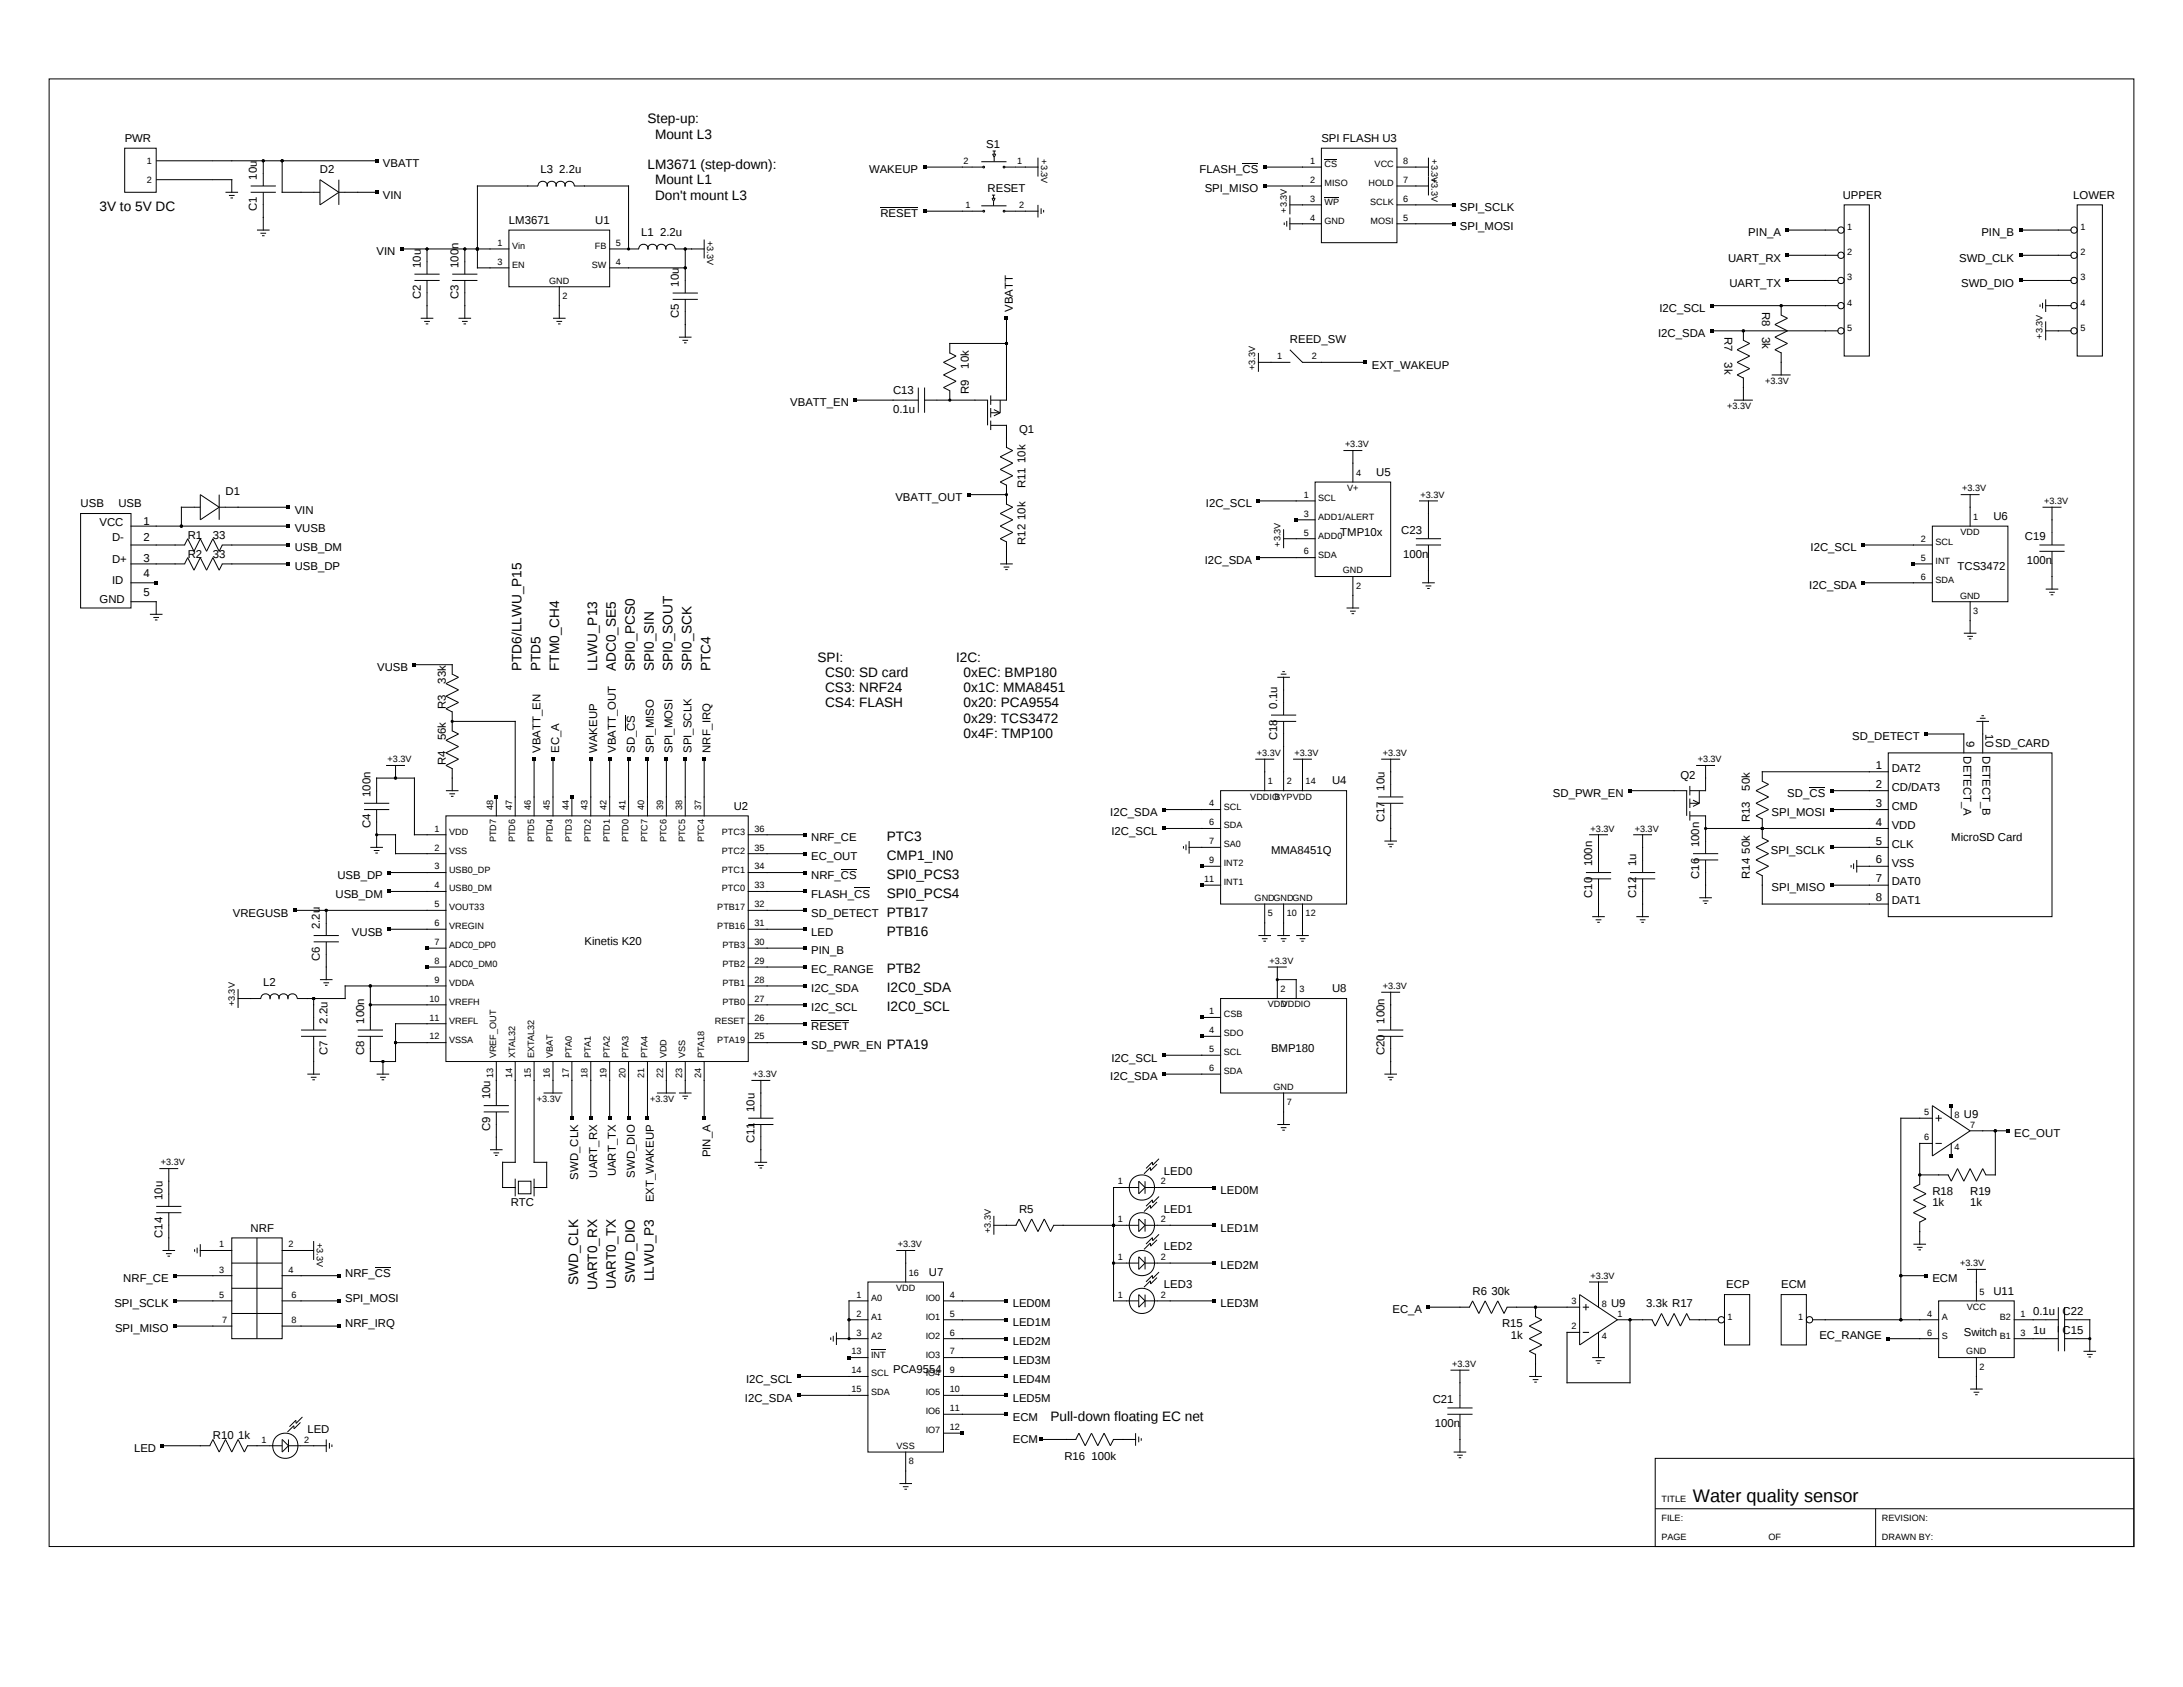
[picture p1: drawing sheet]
<svg xmlns="http://www.w3.org/2000/svg" width="279mm" height="216mm" viewBox="0 0 279 216" stroke-linecap="round" stroke-linejoin="round" font-family="sans-serif">
<defs><g id="words">
<text font-size="2.3" x="216.7" y="192.3">Water quality sensor</text>
<g font-size="1.7">
<text x="82.9" y="15.8">Step-up:</text>
<text x="83.8" y="17.7">Mount L3</text>
<text x="82.9" y="21.6">LM3671 (step-down):</text>
<text x="83.8" y="23.6">Mount L1</text>
<text x="12.7" y="27">3V to 5V DC</text>
<text x="83.8" y="25.5">Don't mount L3</text>
<text x="66.7" y="85.9" transform="rotate(-90 66.7 85.9)">PTD6/LLWU_P15</text>
<text x="69.2" y="85.9" transform="rotate(-90 69.2 85.9)">PTD5</text>
<text x="71.6" y="85.9" transform="rotate(-90 71.6 85.9)">FTM0_CH4</text>
<text x="76.4" y="85.9" transform="rotate(-90 76.4 85.9)">LLWU_P13</text>
<text x="78.8" y="85.9" transform="rotate(-90 78.8 85.9)">ADC0_SE5</text>
<text x="81.3" y="85.9" transform="rotate(-90 81.3 85.9)">SPI0_PCS0</text>
<text x="83.7" y="85.9" transform="rotate(-90 83.7 85.9)">SPI0_SIN</text>
<text x="86.1" y="85.9" transform="rotate(-90 86.1 85.9)">SPI0_SOUT</text>
<text x="88.5" y="85.9" transform="rotate(-90 88.5 85.9)">SPI0_SCK</text>
<text x="90.9" y="85.9" transform="rotate(-90 90.9 85.9)">PTC4</text>
<text x="104.6" y="84.7">SPI:</text>
<text x="105.6" y="86.6">CS0: SD card</text>
<text x="105.6" y="88.6">CS3: NRF24</text>
<text x="122.4" y="84.7">I2C:</text>
<text x="123.3" y="86.6">0xEC: BMP180</text>
<text x="123.3" y="88.6">0x1C: MMA8451</text>
<text x="105.6" y="90.5">CS4: FLASH</text>
<text x="123.3" y="90.5">0x20: PCA9554</text>
<text x="123.3" y="92.5">0x29: TCS3472</text>
<text x="123.3" y="94.4">0x4F: TMP100</text>
<text x="113.5" y="107.6">PTC3</text>
<text x="113.5" y="110.1">CMP1_IN0</text>
<text x="113.5" y="112.5">SPI0_PCS3</text>
<text x="113.5" y="119.7">PTB16</text>
<text x="113.5" y="117.3">PTB17</text>
<text x="113.5" y="114.9">SPI0_PCS4</text>
<text x="113.5" y="124.6">PTB2</text>
<text x="113.5" y="127">I2C0_SDA</text>
<text x="113.5" y="129.4">I2C0_SCL</text>
<text x="113.5" y="134.2">PTA19</text>
<text x="74" y="164.5" transform="rotate(-90 74 164.5)">SWD_CLK</text>
<text x="76.4" y="165.1" transform="rotate(-90 76.4 165.1)">UART0_RX</text>
<text x="78.8" y="164.9" transform="rotate(-90 78.8 164.9)">UART0_TX</text>
<text x="81.3" y="164.2" transform="rotate(-90 81.3 164.2)">SWD_DIO</text>
<text x="83.7" y="164" transform="rotate(-90 83.7 164)">LLWU_P3</text>
<text x="134.5" y="181.8">Pull-down floating EC net</text>
</g>
<g font-size="1.5">
<text x="16" y="18.2">PWR</text>
<text x="32.9" y="23" transform="rotate(-90 32.9 23)">10u</text>
<text x="40.9" y="22.2">D2</text>
<text x="49" y="21.4">VBATT</text>
<text x="69.2" y="22.2">L3 2.2u</text>
<text x="111.2" y="22.2">WAKEUP</text>
<text x="126.2" y="19">S1</text>
<text x="153.5" y="22.2">FLASH_CS</text>
<text x="169.1" y="18.2">SPI FLASH U3</text>
<text x="32.9" y="27" transform="rotate(-90 32.9 27)">C1</text>
<text x="49" y="25.4">VIN</text>
<text x="65.1" y="28.6">LM3671</text>
<text x="76.2" y="28.6">U1</text>
<text x="112.7" y="27.8">RESET</text>
<text x="126.4" y="24.6">RESET</text>
<text x="154.2" y="24.6">SPI_MISO</text>
<text x="186.9" y="29.4">SPI_MOSI</text>
<text x="186.9" y="27">SPI_SCLK</text>
<text x="235.9" y="25.4">UPPER</text>
<text x="265.4" y="25.4">LOWER</text>
<text x="48.2" y="32.7">VIN</text>
<text x="53.8" y="34.3" transform="rotate(-90 53.8 34.3)">10u</text>
<text x="58.7" y="34.3" transform="rotate(-90 58.7 34.3)">100n</text>
<text x="82.1" y="30.3">L1 2.2u</text>
<text x="221.2" y="33.5">UART_RX</text>
<text x="223.8" y="30.3">PIN_A</text>
<text x="250.8" y="33.5">SWD_CLK</text>
<text x="253.6" y="30.3">PIN_B</text>
<text x="53.8" y="38.3" transform="rotate(-90 53.8 38.3)">C2</text>
<text x="58.7" y="38.3" transform="rotate(-90 58.7 38.3)">C3</text>
<text x="86.9" y="40.7" transform="rotate(-90 86.9 40.7)">C5</text>
<text x="86.9" y="36.7" transform="rotate(-90 86.9 36.7)">10u</text>
<text x="129.6" y="39.9" transform="rotate(-90 129.6 39.9)">VBATT</text>
<text x="212.4" y="39.9">I2C_SCL</text>
<text x="221.3" y="36.7">UART_TX</text>
<text x="225.6" y="39.9" transform="rotate(90 225.6 39.9)">R8</text>
<text x="251" y="36.7">SWD_DIO</text>
<text x="124" y="47.2" transform="rotate(-90 124 47.2)">10k</text>
<text x="165.1" y="44">REED_SW</text>
<text x="175.6" y="47.2">EXT_WAKEUP</text>
<text x="212.2" y="43.1">I2C_SDA</text>
<text x="220.7" y="43.1" transform="rotate(90 220.7 43.1)">R7</text>
<text x="220.7" y="46.4" transform="rotate(90 220.7 46.4)">3k</text>
<text x="225.6" y="43.1" transform="rotate(90 225.6 43.1)">3k</text>
<text x="101.1" y="52">VBATT_EN</text>
<text x="114.3" y="50.4">C13</text>
<text x="114.3" y="52.8">0.1u</text>
<text x="124" y="50.4" transform="rotate(-90 124 50.4)">R9</text>
<text x="130.4" y="55.4">Q1</text>
<text x="10.3" y="64.9">USB</text>
<text x="15.2" y="64.9">USB</text>
<text x="28.9" y="63.3">D1</text>
<text x="37.7" y="65.7">VIN</text>
<text x="114.6" y="64.1">VBATT_OUT</text>
<text x="131.2" y="62.5" transform="rotate(-90 131.2 62.5)">R11 10k</text>
<text x="154.3" y="64.9">I2C_SCL</text>
<text x="176.1" y="60.9">U5</text>
<text x="12.7" y="67.3">VCC</text>
<text x="14.3" y="69.3">D-</text>
<text x="18.4" y="71.9">3</text>
<text x="18.4" y="69.2">2</text>
<text x="18.4" y="67.3">1</text>
<text x="24" y="68.9">R1</text>
<text x="24" y="71.4">R2</text>
<text x="27.2" y="68.9">33</text>
<text x="27.2" y="71.4">33</text>
<text x="37.7" y="68.1">VUSB</text>
<text x="37.7" y="70.6">USB_DM</text>
<text x="131.2" y="69.8" transform="rotate(-90 131.2 69.8)">R12 10k</text>
<text x="171.5" y="68.5">TMP10x</text>
<text x="179.4" y="68.3">C23</text>
<text x="179.6" y="71.4">100n</text>
<text x="231.7" y="70.6">I2C_SCL</text>
<text x="255.1" y="66.5">U6</text>
<text x="259.2" y="69.1">C19</text>
<text x="12.7" y="77.2">GND</text>
<text x="14.3" y="74.7">ID</text>
<text x="14.3" y="72">D+</text>
<text x="18.4" y="73.9">4</text>
<text x="18.4" y="76.3">5</text>
<text x="37.7" y="73">USB_DP</text>
<text x="154.2" y="72.2">I2C_SDA</text>
<text x="231.6" y="75.4">I2C_SDA</text>
<text x="250.5" y="73">TCS3472</text>
<text x="259.4" y="72.2">100n</text>
<text x="48.3" y="85.9">VUSB</text>
<text x="57.1" y="87.5" transform="rotate(-90 57.1 87.5)">33k</text>
<text x="57.1" y="94.7" transform="rotate(-90 57.1 94.7)">56k</text>
<text x="57.1" y="90.7" transform="rotate(-90 57.1 90.7)">R3</text>
<text x="163.5" y="94.7" transform="rotate(-90 163.5 94.7)">C18</text>
<text x="163.5" y="90.7" transform="rotate(-90 163.5 90.7)">0.1u</text>
<text x="237" y="94.7">SD_DETECT</text>
<text x="251.7" y="94.8" transform="rotate(90 251.7 94.8)">9</text>
<text x="254.1" y="94" transform="rotate(90 254.1 94)">10</text>
<text x="255.4" y="95.5">SD_CARD</text>
<text x="47.4" y="102" transform="rotate(-90 47.4 102)">100n</text>
<text x="57.1" y="98" transform="rotate(-90 57.1 98)">R4</text>
<text x="69.2" y="96.4" transform="rotate(-90 69.2 96.4)">VBATT_EN</text>
<text x="71.6" y="96.4" transform="rotate(-90 71.6 96.4)">EC_A</text>
<text x="76.4" y="96.4" transform="rotate(-90 76.4 96.4)">WAKEUP</text>
<text x="78.8" y="96.4" transform="rotate(-90 78.8 96.4)">VBATT_OUT</text>
<text x="81.3" y="96.4" transform="rotate(-90 81.3 96.4)">SD_CS</text>
<text x="83.7" y="96.4" transform="rotate(-90 83.7 96.4)">SPI_MISO</text>
<text x="86.1" y="96.4" transform="rotate(-90 86.1 96.4)">SPI_MOSI</text>
<text x="88.5" y="96.4" transform="rotate(-90 88.5 96.4)">SPI_SCLK</text>
<text x="90.9" y="96.4" transform="rotate(-90 90.9 96.4)">NRF_IRQ</text>
<text x="170.5" y="100.4">U4</text>
<text x="177.2" y="101.2" transform="rotate(-90 177.2 101.2)">10u</text>
<text x="198.8" y="102">SD_PWR_EN</text>
<text x="215.1" y="99.8">Q2</text>
<text x="223.9" y="101.2" transform="rotate(-90 223.9 101.2)">50k</text>
<text x="228.8" y="102">SD_CS</text>
<text x="240.1" y="98.4">1</text>
<text x="240.1" y="100.8">2</text>
<text x="242.1" y="98.8">DAT2</text>
<text x="242.1" y="101.2">CD/DAT3</text>
<text x="251.3" y="96.8" transform="rotate(90 251.3 96.8)">DETECT_A</text>
<text x="253.7" y="96.8" transform="rotate(90 253.7 96.8)">DETECT_B</text>
<text x="47.4" y="106" transform="rotate(-90 47.4 106)">C4</text>
<text x="93.9" y="103.6">U2</text>
<text x="103.8" y="107.6">NRF_CE</text>
<text x="142.1" y="104.4">I2C_SDA</text>
<text x="142.3" y="106.8">I2C_SCL</text>
<text x="177.2" y="105.2" transform="rotate(-90 177.2 105.2)">C17</text>
<text x="223.9" y="105.2" transform="rotate(-90 223.9 105.2)">R13</text>
<text x="226.7" y="104.4">SPI_MOSI</text>
<text x="240.1" y="103.2">3</text>
<text x="240.1" y="105.7">4</text>
<text x="242.1" y="103.6">CMD</text>
<text x="242.1" y="106.1">VDD</text>
<text x="249.7" y="107.6">MicroSD Card</text>
<text x="43.2" y="112.5">USB_DP</text>
<text x="103.8" y="112.5">NRF_CS</text>
<text x="103.8" y="110.1">EC_OUT</text>
<text x="162.7" y="109.3">MMA8451Q</text>
<text x="203.8" y="110.9" transform="rotate(-90 203.8 110.9)">100n</text>
<text x="209.4" y="110.9" transform="rotate(-90 209.4 110.9)">1u</text>
<text x="217.5" y="112.5" transform="rotate(-90 217.5 112.5)">C16</text>
<text x="217.5" y="108.4" transform="rotate(-90 217.5 108.4)">100n</text>
<text x="223.9" y="112.5" transform="rotate(-90 223.9 112.5)">R14 50k</text>
<text x="226.7" y="109.3">SPI_SCLK</text>
<text x="240.1" y="108.1">5</text>
<text x="240.1" y="110.5">6</text>
<text x="240.1" y="112.9">7</text>
<text x="242.1" y="108.5">CLK</text>
<text x="242.1" y="110.9">VSS</text>
<text x="242.1" y="113.3">DAT0</text>
<text x="29.8" y="117.3">VREGUSB</text>
<text x="40.9" y="118.9" transform="rotate(-90 40.9 118.9)">2.2u</text>
<text x="42.9" y="114.9">USB_DM</text>
<text x="45" y="119.7">VUSB</text>
<text x="103.8" y="114.9">FLASH_CS</text>
<text x="103.8" y="119.7">LED</text>
<text x="103.8" y="117.3">SD_DETECT</text>
<text x="203.8" y="114.9" transform="rotate(-90 203.8 114.9)">C10</text>
<text x="209.4" y="114.9" transform="rotate(-90 209.4 114.9)">C12</text>
<text x="226.7" y="114.1">SPI_MISO</text>
<text x="240.1" y="115.3">8</text>
<text x="242.1" y="115.7">DAT1</text>
<text x="40.9" y="123" transform="rotate(-90 40.9 123)">C6</text>
<text x="74.8" y="120.9">Kinetis K20</text>
<text x="103.8" y="124.6">EC_RANGE</text>
<text x="103.8" y="122.1">PIN_B</text>
<text x="33.7" y="126.2">L2</text>
<text x="41.9" y="131" transform="rotate(-90 41.9 131)">2.2u</text>
<text x="46.6" y="131" transform="rotate(-90 46.6 131)">100n</text>
<text x="103.8" y="131.8">RESET</text>
<text x="103.8" y="129.4">I2C_SCL</text>
<text x="103.8" y="127">I2C_SDA</text>
<text x="170.5" y="127">U8</text>
<text x="177.2" y="131" transform="rotate(-90 177.2 131)">100n</text>
<text x="41.9" y="135" transform="rotate(-90 41.9 135)">C7</text>
<text x="46.6" y="135" transform="rotate(-90 46.6 135)">C8</text>
<text x="103.8" y="134.2">SD_PWR_EN</text>
<text x="142.3" y="135.9">I2C_SCL</text>
<text x="162.7" y="134.6">BMP180</text>
<text x="177.2" y="135" transform="rotate(-90 177.2 135)">C20</text>
<text x="62.7" y="140.7" transform="rotate(-90 62.7 140.7)">10u</text>
<text x="96.6" y="142.3" transform="rotate(-90 96.6 142.3)">10u</text>
<text x="142.1" y="138.3">I2C_SDA</text>
<text x="251.3" y="143.1">U9</text>
<text x="62.7" y="144.7" transform="rotate(-90 62.7 144.7)">C9</text>
<text x="90.9" y="148.1" transform="rotate(-90 90.9 148.1)">PIN_A</text>
<text x="96.6" y="146.3" transform="rotate(-90 96.6 146.3)">C11</text>
<text x="257.8" y="145.5">EC_OUT</text>
<text x="20.8" y="153.6" transform="rotate(-90 20.8 153.6)">10u</text>
<text x="65.4" y="154.4">RTC</text>
<text x="74" y="151" transform="rotate(-90 74 151)">SWD_CLK</text>
<text x="76.4" y="150.7" transform="rotate(-90 76.4 150.7)">UART_RX</text>
<text x="78.8" y="150.5" transform="rotate(-90 78.8 150.5)">UART_TX</text>
<text x="81.3" y="150.7" transform="rotate(-90 81.3 150.7)">SWD_DIO</text>
<text x="83.7" y="153.9" transform="rotate(-90 83.7 153.9)">EXT_WAKEUP</text>
<text x="130.4" y="155.2">R5</text>
<text x="149" y="155.2">LED1</text>
<text x="149" y="150.4">LED0</text>
<text x="156.2" y="152.8">LED0M</text>
<text x="247.3" y="153">R18</text>
<text x="247.3" y="154.4">1k</text>
<text x="252.2" y="153">R19</text>
<text x="252.2" y="154.4">1k</text>
<text x="20.8" y="158.4" transform="rotate(-90 20.8 158.4)">C14</text>
<text x="32.1" y="157.6">NRF</text>
<text x="149" y="160">LED2</text>
<text x="156.2" y="157.6">LED1M</text>
<text x="14.6" y="167.3">SPI_SCLK</text>
<text x="15.8" y="164.1">NRF_CE</text>
<text x="44.2" y="163.4">NRF_CS</text>
<text x="44.2" y="166.7">SPI_MOSI</text>
<text x="118.9" y="163.3">U7</text>
<text x="129.6" y="167.3">LED0M</text>
<text x="149" y="164.9">LED3</text>
<text x="156.2" y="162.5">LED2M</text>
<text x="156.2" y="167.3">LED3M</text>
<text x="188.5" y="165.7">R6 30k</text>
<text x="206.2" y="167.3">U9</text>
<text x="210.7" y="167.3">3.3k R17</text>
<text x="220.9" y="164.9">ECP</text>
<text x="228" y="164.9">ECM</text>
<text x="247.3" y="164.1">ECM</text>
<text x="255.1" y="165.7">U11</text>
<text x="14.7" y="170.5">SPI_MISO</text>
<text x="44.2" y="169.9">NRF_IRQ</text>
<text x="129.6" y="172.1">LED2M</text>
<text x="129.6" y="169.7">LED1M</text>
<text x="178.2" y="168.1">EC_A</text>
<text x="192.2" y="169.9">R15</text>
<text x="193.4" y="171.3">1k</text>
<text x="232.9" y="171.3">EC_RANGE</text>
<text x="251.3" y="170.9">Switch</text>
<text x="260.2" y="168.3">0.1u</text>
<text x="260.2" y="170.7">1u</text>
<text x="264" y="168.3">C22</text>
<text x="264" y="170.7">C15</text>
<text x="95.3" y="179.4">I2C_SDA</text>
<text x="95.5" y="177">I2C_SCL</text>
<text x="114.3" y="175.8">PCA9554</text>
<text x="129.6" y="177">LED4M</text>
<text x="129.6" y="174.5">LED3M</text>
<text x="129.6" y="179.4">LED5M</text>
<text x="183.4" y="179.6">C21</text>
<text x="17.2" y="185.8">LED</text>
<text x="27.2" y="184.2">R10 1k</text>
<text x="39.3" y="183.4">LED</text>
<text x="129.6" y="181.8">ECM</text>
<text x="129.6" y="184.6">ECM</text>
<text x="183.6" y="182.6">100n</text>
<text x="136.2" y="186.8">R16</text>
<text x="139.7" y="186.9">100k</text>
</g>
<g font-size="1.2">
<text x="18.8" y="23.4">2</text>
<text x="18.8" y="21">1</text>
<text x="123.3" y="21">2</text>
<text x="130.2" y="21">1</text>
<text x="133.3" y="20.4" transform="rotate(90 133.3 20.4)">+3.3V</text>
<text x="167.7" y="21">1</text>
<text x="167.7" y="23.4">2</text>
<text x="169.5" y="21.4">CS</text>
<text x="169.5" y="23.8">MISO</text>
<text x="175.2" y="23.8">HOLD</text>
<text x="175.9" y="21.4">VCC</text>
<text x="179.6" y="21">8</text>
<text x="179.6" y="23.4">7</text>
<text x="183.2" y="20.4" transform="rotate(90 183.2 20.4)">+3.3V</text>
<text x="183.2" y="22.8" transform="rotate(90 183.2 22.8)">+3.3V</text>
<text x="123.6" y="26.6">1</text>
<text x="130.4" y="26.6">2</text>
<text x="164.7" y="27.2" transform="rotate(-90 164.7 27.2)">+3.3V</text>
<text x="167.7" y="25.8">3</text>
<text x="167.7" y="28.2">4</text>
<text x="169.5" y="26.2">WP</text>
<text x="169.5" y="28.6">GND</text>
<text x="175.4" y="26.2">SCLK</text>
<text x="175.4" y="28.6">MOSI</text>
<text x="179.6" y="25.8">6</text>
<text x="179.6" y="28.2">5</text>
<text x="236.4" y="29.4">1</text>
<text x="266.3" y="29.4">1</text>
<text x="63.7" y="31.5">1</text>
<text x="63.7" y="33.9">3</text>
<text x="65.5" y="31.9">Vin</text>
<text x="65.5" y="34.3">EN</text>
<text x="75.8" y="34.3">SW</text>
<text x="76.1" y="31.9">FB</text>
<text x="78.8" y="31.5">5</text>
<text x="78.8" y="33.9">4</text>
<text x="90.5" y="30.9" transform="rotate(90 90.5 30.9)">+3.3V</text>
<text x="236.4" y="32.7">2</text>
<text x="236.4" y="35.9">3</text>
<text x="266.3" y="32.7">2</text>
<text x="266.3" y="35.9">3</text>
<text x="70.3" y="36.3">GND</text>
<text x="72" y="38.2">2</text>
<text x="236.4" y="39.1">4</text>
<text x="266.3" y="39.1">4</text>
<text x="160.7" y="47.4" transform="rotate(-90 160.7 47.4)">+3.3V</text>
<text x="163.5" y="46">1</text>
<text x="167.9" y="46">2</text>
<text x="236.4" y="42.3">5</text>
<text x="261.4" y="43.4" transform="rotate(-90 261.4 43.4)">+3.3V</text>
<text x="266.3" y="42.3">5</text>
<text x="221.1" y="52.4">+3.3V</text>
<text x="225.9" y="49.1">+3.3V</text>
<text x="172.1" y="57.3">+3.3V</text>
<text x="166.9" y="63.7">1</text>
<text x="168.7" y="64.1">SCL</text>
<text x="172.4" y="62.8">V+</text>
<text x="173.6" y="60.9">4</text>
<text x="181.8" y="63.7">+3.3V</text>
<text x="251.1" y="62.9">+3.3V</text>
<text x="261.6" y="64.5">+3.3V</text>
<text x="163.9" y="70" transform="rotate(-90 163.9 70)">+3.3V</text>
<text x="166.9" y="66.1">3</text>
<text x="166.9" y="68.5">5</text>
<text x="166.9" y="71">6</text>
<text x="168.7" y="66.5">ADD1/ALERT</text>
<text x="168.7" y="68.9">ADD0</text>
<text x="168.7" y="71.4">SDA</text>
<text x="245.9" y="69.3">2</text>
<text x="245.9" y="71.8">5</text>
<text x="247.7" y="69.8">SCL</text>
<text x="250.9" y="68.5">VDD</text>
<text x="252.6" y="66.5">1</text>
<text x="171.9" y="73.4">GND</text>
<text x="173.6" y="75.3">2</text>
<text x="245.9" y="74.2">6</text>
<text x="247.7" y="72.2">INT</text>
<text x="247.7" y="74.6">SDA</text>
<text x="250.9" y="76.6">GND</text>
<text x="252.6" y="78.6">3</text>
<text x="49.6" y="97.6">+3.3V</text>
<text x="160.9" y="96.8">+3.3V</text>
<text x="162.3" y="100.4">1</text>
<text x="164.7" y="100.4">2</text>
<text x="165.7" y="96.8">+3.3V</text>
<text x="167.1" y="100.4">14</text>
<text x="177" y="96.8">+3.3V</text>
<text x="217.3" y="97.6">+3.3V</text>
<text x="55.6" y="106.4">1</text>
<text x="57.5" y="106.8">VDD</text>
<text x="63.1" y="103.6" transform="rotate(-90 63.1 103.6)">48</text>
<text x="63.5" y="107.8" transform="rotate(-90 63.5 107.8)">PTD7</text>
<text x="65.5" y="103.6" transform="rotate(-90 65.5 103.6)">47</text>
<text x="65.9" y="107.8" transform="rotate(-90 65.9 107.8)">PTD6</text>
<text x="68" y="103.6" transform="rotate(-90 68 103.6)">46</text>
<text x="68.4" y="107.8" transform="rotate(-90 68.4 107.8)">PTD5</text>
<text x="70.4" y="103.6" transform="rotate(-90 70.4 103.6)">45</text>
<text x="70.8" y="107.8" transform="rotate(-90 70.8 107.8)">PTD4</text>
<text x="72.8" y="103.6" transform="rotate(-90 72.8 103.6)">44</text>
<text x="73.2" y="107.8" transform="rotate(-90 73.2 107.8)">PTD3</text>
<text x="75.2" y="103.6" transform="rotate(-90 75.2 103.6)">43</text>
<text x="75.6" y="107.8" transform="rotate(-90 75.6 107.8)">PTD2</text>
<text x="77.6" y="103.6" transform="rotate(-90 77.6 103.6)">42</text>
<text x="78" y="107.8" transform="rotate(-90 78 107.8)">PTD1</text>
<text x="80" y="103.6" transform="rotate(-90 80 103.6)">41</text>
<text x="80.4" y="107.8" transform="rotate(-90 80.4 107.8)">PTD0</text>
<text x="82.5" y="103.6" transform="rotate(-90 82.5 103.6)">40</text>
<text x="82.9" y="107.8" transform="rotate(-90 82.9 107.8)">PTC7</text>
<text x="84.9" y="103.6" transform="rotate(-90 84.9 103.6)">39</text>
<text x="85.3" y="107.8" transform="rotate(-90 85.3 107.8)">PTC6</text>
<text x="87.3" y="103.6" transform="rotate(-90 87.3 103.6)">38</text>
<text x="87.7" y="107.8" transform="rotate(-90 87.7 107.8)">PTC5</text>
<text x="89.7" y="103.6" transform="rotate(-90 89.7 103.6)">37</text>
<text x="90.1" y="107.8" transform="rotate(-90 90.1 107.8)">PTC4</text>
<text x="92.4" y="106.8">PTC3</text>
<text x="96.6" y="106.4">36</text>
<text x="154.8" y="103.2">4</text>
<text x="154.8" y="105.6">6</text>
<text x="156.6" y="103.6">SCL</text>
<text x="156.6" y="106">SDA</text>
<text x="160" y="102.3">VDDIO</text>
<text x="163.1" y="102.3">BYPVDD</text>
<text x="203.6" y="106.4">+3.3V</text>
<text x="209.2" y="106.4">+3.3V</text>
<text x="55.6" y="108.8">2</text>
<text x="55.6" y="111.3">3</text>
<text x="55.6" y="113.7">4</text>
<text x="57.5" y="109.3">VSS</text>
<text x="57.5" y="111.7">USB0_DP</text>
<text x="92.4" y="109.3">PTC2</text>
<text x="92.4" y="111.7">PTC1</text>
<text x="96.6" y="108.8">35</text>
<text x="96.6" y="111.3">34</text>
<text x="96.6" y="113.7">33</text>
<text x="154.1" y="112.9">11</text>
<text x="154.8" y="108">7</text>
<text x="154.8" y="110.5">9</text>
<text x="156.6" y="108.4">SA0</text>
<text x="156.6" y="110.9">INT2</text>
<text x="156.6" y="113.3">INT1</text>
<text x="55.6" y="116.1">5</text>
<text x="55.6" y="118.5">6</text>
<text x="57.5" y="114.1">USB0_DM</text>
<text x="57.5" y="116.5">VOUT33</text>
<text x="57.5" y="118.9">VREGIN</text>
<text x="91.8" y="116.5">PTB17</text>
<text x="91.8" y="118.9">PTB16</text>
<text x="92.4" y="114.1">PTC0</text>
<text x="96.6" y="116.1">32</text>
<text x="96.6" y="118.5">31</text>
<text x="160.6" y="115.3">GNDGNDGND</text>
<text x="162.3" y="117.2">5</text>
<text x="164.7" y="117.2">10</text>
<text x="167.1" y="117.2">12</text>
<text x="55.6" y="120.9">7</text>
<text x="55.6" y="123.4">8</text>
<text x="55.6" y="125.8">9</text>
<text x="57.5" y="121.3">ADC0_DP0</text>
<text x="57.5" y="123.8">ADC0_DM0</text>
<text x="92.5" y="121.3">PTB3</text>
<text x="92.5" y="123.8">PTB2</text>
<text x="96.6" y="120.9">30</text>
<text x="96.6" y="123.4">29</text>
<text x="96.6" y="125.8">28</text>
<text x="162.5" y="123.4">+3.3V</text>
<text x="30.1" y="128.8" transform="rotate(-90 30.1 128.8)">+3.3V</text>
<text x="55" y="128.2">10</text>
<text x="55" y="130.6">11</text>
<text x="57.5" y="126.2">VDDA</text>
<text x="57.5" y="128.6">VREFH</text>
<text x="57.5" y="131">VREFL</text>
<text x="91.5" y="131">RESET</text>
<text x="92.5" y="126.2">PTB1</text>
<text x="92.5" y="128.6">PTB0</text>
<text x="96.6" y="128.2">27</text>
<text x="96.6" y="130.6">26</text>
<text x="154.8" y="129.8">1</text>
<text x="156.6" y="130.2">CSB</text>
<text x="162.3" y="128.9">VDD</text>
<text x="163.9" y="127">2</text>
<text x="164.1" y="128.9">VDDIO</text>
<text x="166.3" y="127">3</text>
<text x="177" y="126.6">+3.3V</text>
<text x="55" y="133">12</text>
<text x="57.5" y="133.4">VSSA</text>
<text x="63.1" y="138" transform="rotate(-90 63.1 138)">13</text>
<text x="63.5" y="135.4" transform="rotate(-90 63.5 135.4)">VREF_OUT</text>
<text x="65.5" y="138" transform="rotate(-90 65.5 138)">14</text>
<text x="65.9" y="135.4" transform="rotate(-90 65.9 135.4)">XTAL32</text>
<text x="68" y="138" transform="rotate(-90 68 138)">15</text>
<text x="68.4" y="135.4" transform="rotate(-90 68.4 135.4)">EXTAL32</text>
<text x="70.4" y="138" transform="rotate(-90 70.4 138)">16</text>
<text x="70.8" y="135.4" transform="rotate(-90 70.8 135.4)">VBAT</text>
<text x="72.8" y="138" transform="rotate(-90 72.8 138)">17</text>
<text x="73.2" y="135.4" transform="rotate(-90 73.2 135.4)">PTA0</text>
<text x="75.2" y="138" transform="rotate(-90 75.2 138)">18</text>
<text x="75.6" y="135.4" transform="rotate(-90 75.6 135.4)">PTA1</text>
<text x="77.6" y="138" transform="rotate(-90 77.6 138)">19</text>
<text x="78" y="135.4" transform="rotate(-90 78 135.4)">PTA2</text>
<text x="80" y="138" transform="rotate(-90 80 138)">20</text>
<text x="80.4" y="135.4" transform="rotate(-90 80.4 135.4)">PTA3</text>
<text x="82.5" y="138" transform="rotate(-90 82.5 138)">21</text>
<text x="82.9" y="135.4" transform="rotate(-90 82.9 135.4)">PTA4</text>
<text x="84.9" y="138" transform="rotate(-90 84.9 138)">22</text>
<text x="85.3" y="135.4" transform="rotate(-90 85.3 135.4)">VDD</text>
<text x="87.3" y="138" transform="rotate(-90 87.3 138)">23</text>
<text x="87.7" y="135.4" transform="rotate(-90 87.7 135.4)">VSS</text>
<text x="89.7" y="138" transform="rotate(-90 89.7 138)">24</text>
<text x="90.1" y="135.4" transform="rotate(-90 90.1 135.4)">PTA18</text>
<text x="91.8" y="133.4">PTA19</text>
<text x="96.4" y="137.9">+3.3V</text>
<text x="96.6" y="133">25</text>
<text x="154.8" y="132.2">4</text>
<text x="154.8" y="134.6">5</text>
<text x="154.8" y="137.1">6</text>
<text x="156.6" y="132.6">SDO</text>
<text x="156.6" y="135">SCL</text>
<text x="156.6" y="137.5">SDA</text>
<text x="68.7" y="141">+3.3V</text>
<text x="83.2" y="141">+3.3V</text>
<text x="163" y="139.5">GND</text>
<text x="164.7" y="141.4">7</text>
<text x="246.3" y="142.7">5</text>
<text x="250.1" y="143.1">8</text>
<text x="20.6" y="149.2">+3.3V</text>
<text x="246.3" y="145.9">6</text>
<text x="250.1" y="147.1">4</text>
<text x="252.2" y="144.3">7</text>
<text x="143.1" y="151.6">1</text>
<text x="148.6" y="151.6">2</text>
<text x="28.1" y="159.6">1</text>
<text x="36.9" y="159.6">2</text>
<text x="40.5" y="159" transform="rotate(90 40.5 159)">+3.3V</text>
<text x="114.9" y="159.6">+3.3V</text>
<text x="126.8" y="157.8" transform="rotate(-90 126.8 157.8)">+3.3V</text>
<text x="143.1" y="156.4">1</text>
<text x="143.1" y="161.2">1</text>
<text x="148.6" y="156.4">2</text>
<text x="148.6" y="161.2">2</text>
<text x="28.1" y="162.9">3</text>
<text x="28.1" y="166.1">5</text>
<text x="36.9" y="162.9">4</text>
<text x="37.3" y="166.1">6</text>
<text x="109.6" y="166.1">1</text>
<text x="111.5" y="166.5">A0</text>
<text x="114.7" y="165.2">VDD</text>
<text x="116.3" y="163.3">16</text>
<text x="118.5" y="166.5">IO0</text>
<text x="121.6" y="166.1">4</text>
<text x="143.1" y="166.1">1</text>
<text x="148.6" y="166.1">2</text>
<text x="201.1" y="166.9">3</text>
<text x="203.6" y="163.7">+3.3V</text>
<text x="205" y="167.3">8</text>
<text x="250.9" y="162.1">+3.3V</text>
<text x="251.7" y="167.6">VCC</text>
<text x="253.4" y="165.7">5</text>
<text x="28.5" y="169.3">7</text>
<text x="37.3" y="169.3">8</text>
<text x="109" y="173.3">13</text>
<text x="109.6" y="168.5">2</text>
<text x="109.6" y="170.9">3</text>
<text x="111.5" y="168.9">A1</text>
<text x="111.5" y="171.3">A2</text>
<text x="111.5" y="173.7">INT</text>
<text x="118.5" y="168.9">IO1</text>
<text x="118.5" y="171.3">IO2</text>
<text x="118.5" y="173.7">IO3</text>
<text x="121.6" y="168.5">5</text>
<text x="121.6" y="170.9">6</text>
<text x="121.6" y="173.3">7</text>
<text x="201.1" y="170.1">2</text>
<text x="205" y="171.3">4</text>
<text x="207" y="168.5">1</text>
<text x="221.1" y="168.9">1</text>
<text x="230.1" y="168.9">1</text>
<text x="246.7" y="168.5">4</text>
<text x="246.7" y="170.9">6</text>
<text x="248.5" y="168.9">A</text>
<text x="248.5" y="171.3">S</text>
<text x="251.7" y="173.3">GND</text>
<text x="256" y="168.9">B2</text>
<text x="256" y="171.3">B1</text>
<text x="258.6" y="168.5">1</text>
<text x="258.6" y="170.9">3</text>
<text x="109" y="175.8">14</text>
<text x="109" y="178.2">15</text>
<text x="111.5" y="176.2">SCL</text>
<text x="111.5" y="178.6">SDA</text>
<text x="118.5" y="176.2">IO4</text>
<text x="118.5" y="178.6">IO5</text>
<text x="121.6" y="175.8">9</text>
<text x="121.6" y="178.2">10</text>
<text x="185.8" y="174.9">+3.3V</text>
<text x="253.4" y="175.3">2</text>
<text x="33.5" y="184.6">1</text>
<text x="38.9" y="184.6">2</text>
<text x="114.8" y="185.4">VSS</text>
<text x="118.5" y="181">IO6</text>
<text x="118.5" y="183.4">IO7</text>
<text x="121.6" y="180.6">11</text>
<text x="121.6" y="183">12</text>
<text x="116.3" y="187.4">8</text>
<text x="212.7" y="194.7">FILE:</text>
<text x="212.7" y="197.1">PAGE</text>
<text x="212.7" y="192.3">TITLE</text>
<text x="226.4" y="197.1">OF</text>
<text x="240.9" y="194.7">REVISION:</text>
<text x="240.9" y="197.1">DRAWN BY:</text>
</g>
</g></defs>
<g fill="none" stroke="#000" stroke-width=".13">
<path d="M6.3 10.1h266.8v187.8h-266.8zM16 19h4v5.6h-4zM127 19.3h.4M127 19.7h.4l-.2 .4zM127.2 19.3v.4M169.1 19h9.7v12.1h-9.7zM20 23h9.7v1.6M20 20.6h28.2M28.9 24.6h1.6M29.3 25h.7M29.5 25.3h.3M32.1 24.6h3.2"/>
<path d="M32.1 23.8h3.2M32.9 29.4h1.6M33.3 29.8h.8M33.5 30.2h.4M33.7 20.6v3.2M33.7 24.6v4.8M36.1 20.6v4h4.8M40.9 23l2.5 1.6-2.5 1.6zM43.4 24.6h4.8M43.4 23v3.2M51.4 31.9h13.7M53 35.9h3.3"/>
<path d="M53 35.1h3.3M54.7 31.9v3.2M54.7 35.9v4.8M57.9 35.9h3.2M57.9 35.1h3.2M59.5 31.9v3.2M59.5 35.9v4.8M65.1 29.4h12.9v7.3h-12.9zM71.6 36.7v4M78 31.9h3.8a.59 .59 0 0 1 .6-.6 .59 .59 0 0 1 .5 .6 .58 .58 0 0 1 .6-.6 .58 .58 0 0 1 .6 .6 .58 .58 0 0 1 .5-.6 .58 .58 0 0 1 .6 .6 .6 .6 0 0 1 .6-.6 .6 .6 0 0 1 .6 .6h3.7M78 34.3h9.7M80.4 31.9v-8.1h-6.9a.59 .59 0 0 0-.6-.6 .59 .59 0 0 0-.6 .6 .58 .58 0 0 0-.5-.6 .58 .58 0 0 0-.6 .6 .58 .58 0 0 0-.6-.6 .58 .58 0 0 0-.6 .6h.1a.61 .61 0 0 0-.6-.6 .61 .61 0 0 0-.6 .6h-7.8v10.5h4"/>
<path d="M86.1 38.3h3.2M86.1 37.5h3.2M87.7 31.9v5.6M87.7 38.3v4.8M90.1 30.7v2.4M112.7 26.6h4.8M118.3 21.4h7.5M118.3 27h7.5M125.6 20.7h3.2M125.6 26.3h3.2M125.8 21.3l.2 .1v.1l-.2-.1zM125.9 26.9l.1 .1v.1l-.2-.1z"/>
<path d="M127 25h.4M127 25.4h.4l-.2 .4zM127.2 25v.4M127.2 25.8v.5M127.2 20.1v.6M128.4 21.3l.2 .1v.1l-.2-.1zM128.5 26.9l.1 .1v.1l-.2-.1zM128.6 21.4h4.2M128.6 27h4.2M132.8 20.2v2.4M132.8 26.2v1.6M133.3 26.7v.7"/>
<path d="M133.6 26.9v.3M159 20.9h2.1M161.9 21.4h7.2M161.9 23.8h7.2M164.4 28.5v.3M164.7 28.3v.7M165.1 26.2h4M165.1 28.6h4M165.1 25v2.4M165.1 27.8v1.6M178.8 21.4h4M178.8 23.8h4"/>
<path d="M178.8 26.2h7.3M178.8 28.6h7.3M182.8 20.2v4.8M219.1 39.1h16.1M228 39.1v1.2l.8 .4-1.6 .8 1.6 .8-1.6 .8 1.6 .9-1.6 .8 .8 .4M228.8 35.9h6.4M228.8 29.4h6.4M228.8 32.7h6.4M236 26.2h3.3v19.4h-3.3zM258.6 35.9h6.5M258.6 29.4h6.5M258.6 32.7h6.5"/>
<path d="M261.1 39v.3M261.4 38.8v.7M261.8 39.1h3.3M261.8 38.3v1.6M265.9 26.2h3.2v19.4h-3.2zM53.8 40.7h1.7M54.3 41.1h.7M54.5 41.5h.3M58.7 40.7h1.6M59.1 41.1h.8M59.3 41.5h.4M70.8 40.7h1.6"/>
<path d="M71.2 41.1h.7M71.4 41.5h.3M86.9 43.1h1.6M87.3 43.6h.8M87.5 43.9h.4M109.5 51.2h8M117.5 49.6v3.2M118.3 51.2h8.1v3.2M118.3 49.6v3.2M126.8 54.4h2v2.9M126.8 50.6v1.2M126.8 52.2v1.2"/>
<path d="M126.8 53.8v1.2M126.8 52.8h1.2M127.2 52.4l.8 .4M128 52.8l-.8 .4M128 51.2v1.6M128.8 40.7v10.5h-2M128.8 57.3l.8 .4-1.6 .8 1.6 .8-1.6 .8 1.6 .8-1.6 .8 .8 .4v2.4M128.8 44h-7.2v1.2l.8 .4-1.6 .8 1.6 .8-1.6 .8 1.6 .8-1.6 .8 .8 .4v1.2M161.1 46.4h4M161.1 45.2v2.4M165.1 44.8l1.6 1.6h8.1M171.9 57.7h2.5"/>
<path d="M173.2 57.7v4M219.1 42.3h16.1M221.9 51.2h2.4M222.3 48l.8 .4v2.8M223.1 42.3v1.3l.8 .4-1.6 .8 1.6 .8-1.6 .8 1.6 .8-1.6 .8M226.8 48h2.4M228 45.1v2.9M261.8 41.1v2.5M261.8 42.3h3.3M10.3 65.7h6.5v12.1h-6.5zM16.8 72.2h6.8M16.8 74.6h3.2"/>
<path d="M16.8 69.8h6.8M16.8 67.3h20.1M16.8 77h3.2v1.6M19.2 78.6h1.6M19.6 79h.8M19.8 79.3h.4M23.6 72.2l.4-.8 .8 1.6 .8-1.6 .8 1.6 .8-1.6 .9 1.6 .4-.8h8.4M23.6 69.8l.4-.9 .8 1.7 .8-1.7 .8 1.7 .8-1.7 .9 1.7 .4-.8h8.4M25.6 63.3l2.5 1.6-2.5 1.6zM25.6 64.9h-2.4v2.4M28.1 63.3v3.2M28.1 64.9h8.8"/>
<path d="M124 63.3h4.8M128 72.2h1.6M128.5 72.6h.7M128.7 72.9h.3M128.8 64.5l.8 .4-1.6 .8 1.6 .8-1.6 .8 1.6 .8-1.6 .8 .8 .4v2.9M161.1 64.1h7.2M161.1 71.4h7.2M164.3 67.7v2.5M164.3 68.9h4M165.9 66.5h2.4M168.3 61.7h9.7v12.1h-9.7zM172.3 77.8h1.7"/>
<path d="M172.8 78.2h.7M173 78.5h.3M173.2 73.8v4M181.2 69.8h3.2M181.2 68.9h3.2M181.6 64.1h2.4M182 74.6h1.6M182.5 75h.7M182.7 75.3h.3M182.8 64.1v4.8M182.8 69.8v4.8M238.4 74.6h8.9"/>
<path d="M238.4 69.8h8.9M244.9 72.2h2.4M247.3 67.3h9.7v9.7h-9.7zM250.9 63.3h2.5M252.2 63.3v4M252.2 77v4M261 69.8h3.2M261 70.6h3.2M261.4 64.9h2.4M261.8 75.4h1.6M262.3 75.8h.7M262.5 76.1h.3"/>
<path d="M262.6 64.9v4.9M262.6 70.6v4.8M49.4 98h2.4M50.6 98v1.6M53 85.1h4.9v1.2l.8 .4-1.6 .8 1.6 .8-1.6 .8 1.6 .8-1.6 .8 .8 .4M57.1 98l.8 .4v2.8M57.9 92.3h8v12.1M57.9 91.1v2.4l.8 .4-1.6 .8 1.6 .8-1.6 .9 1.6 .8-1.6 .8M68.4 97.2v7.2M70.8 97.2v7.2M75.6 97.2v7.2M78 97.2v7.2"/>
<path d="M80 91.5v2M80.4 97.2v7.2M82.9 97.2v7.2M85.3 97.2v7.2M87.7 97.2v7.2M90.1 97.2v7.2M160.7 97.2h2.4M161.9 97.2v4M162.7 92.3h3.2M162.7 91.5h3.2M163.5 86.7h1.6M163.9 86.3h.7"/>
<path d="M164.1 86h.3M164.3 86.7v4.8M164.3 92.3v8.9M165.5 97.2h2.4M166.7 97.2v4M176.8 97.2h2.4M178 97.2v4.8M217.1 98h2.4M218.3 98v3.2h-2M241.7 96.4h20.9v20.9h-20.9zM241.7 98.8h-16.1v1.2l.8 .4-1.7 .8 1.7 .8-1.7 .8 1.7 .8-1.7 .8 .9 .4M246.5 93.9h4.8v2.5"/>
<path d="M251.3 81h1.7M251.8 81.4h.7M252 81.8h.3M253 92.3h1.6M253.4 91.9h.7M253.6 91.6h.3M253.8 92.3v4.1M37.7 116.5h19.4M40.1 119.7h3.3M41.8 116.5v3.2M46.6 103.6h3.2M46.6 102.8h3.2"/>
<path d="M47.4 108.4h1.6M47.8 108.8h.8M48 109.2h.4M48.2 106.8h2.4v2.5h6.5M48.2 102.8v-3.2h4.8v7.2h4.1M48.2 103.6v4.8M49.8 111.7h7.3M49.8 114.1h7.3M49.8 118.9h7.3M57.1 104.4h38.7v31.5h-38.7zM57.1 101.2h1.6M57.5 101.6h.7"/>
<path d="M57.7 101.9h.3M63.5 102v2.4M73.2 102v2.4M95.8 111.7h7.2M95.8 106.8h7.2M95.8 109.3h7.2M95.8 114.1h7.2M95.8 116.5h7.2M95.8 118.9h7.2M107.6 111.2h2M109.3 113.6h2M149 103.6h7.2"/>
<path d="M149 106h7.2M151.5 108.3v.3M151.8 108.1v.7M152.2 108.4h4M152.2 107.6v1.7M153.8 110.9h2.4M153.8 113.3h2.4M156.2 101.2h16.1v14.5h-16.1zM161.1 119.7h1.6M161.9 115.7v4M163.5 119.7h1.6M164.3 115.7v4"/>
<path d="M165.9 119.7h1.6M166.7 115.7v4M176.4 102.8h3.2M176.4 102h3.2M177.2 107.6h1.6M177.6 108h.8M177.8 108.4h.4M178 102.8v4.8M203 112.5h3.2M203 111.7h3.2M203.4 106.8h2.4M203.8 117.3h1.6"/>
<path d="M204.2 117.7h.8M204.4 118h.4M204.6 106.8v4.9M204.6 112.5v4.8M208.6 112.5h3.2M208.6 111.7h3.2M208.6 101.2h7.3v3.2M209 106.8h2.4M209.4 117.3h1.6M209.9 117.7h.7M210.1 118h.3M210.2 106.8v4.9"/>
<path d="M210.2 112.5v4.8M216.3 102.8h1.2M216.3 104.4h2v4.9M216.3 100.6v1.2M216.3 102.2v1.2M216.3 103.8v1.2M216.7 109.3h3.2M216.7 102.4l.8 .4M216.7 110.1h3.2M217.5 102.8l-.8 .4M217.5 101.2v1.6M217.5 114.9h1.6"/>
<path d="M217.9 115.3h.8M218.1 115.6h.4M218.3 106h23.4M218.3 110.1v4.8M225.6 112.1v3.6h16.1M225.6 104.8v2.4l.8 .4-1.7 .8 1.7 .9-1.7 .8 1.7 .8-1.7 .8 .9 .4M231.6 100.7h2M234.4 103.6h7.3M234.4 108.4h7.3M234.4 101.2h7.3M234.4 113.3h7.3M236.9 110.7v.3"/>
<path d="M237.2 110.5v.7M237.6 110.9h4.1M237.6 110.1v1.6M30.5 126.6v2.4M38.5 132.6h3.3M38.5 131.8h3.3M39.3 137.5h1.6M39.8 137.9h.7M40 138.2h.3M40.1 127.8v4M40.1 132.6v4.9M40.1 120.5h3.3"/>
<path d="M40.9 125.4h1.7M41.4 125.8h.7M41.6 126.1h.3M41.8 120.5v4.9M45.8 132.6h3.2M45.8 131.8h3.2M47.4 128.6h9.7M47.4 126.2v5.6M48.2 137.5h1.6M48.6 137.9h.8M48.8 138.2h.4M49 135.9v1.6"/>
<path d="M50.6 133.4h6.5M54.7 121.3h2.4M54.7 123.8h2.4M57.1 126.2h-12.9v1.6h-6.2a.59 .59 0 0 0-.6-.6 .59 .59 0 0 0-.5 .6 .58 .58 0 0 0-.6-.6 .58 .58 0 0 0-.6 .6 .58 .58 0 0 0-.6-.6 .58 .58 0 0 0-.5 .6 .6 .6 0 0 0-.6-.6 .6 .6 0 0 0-.6 .6h-2.9M57.1 131h-6.5v4.9h-3.2v-3.3M63.5 135.9v5.6M65.9 135.9v12.9h-1.6v3.2h1.6M68.4 135.9v12.9h1.6v3.2h-1.6M69.6 139.9h2.4M70.8 135.9v4M73.2 135.9v7.2M75.6 135.9v7.2"/>
<path d="M78 135.9v7.2M80.4 135.9v7.2M82.9 135.9v7.2M84.1 139.9h2.4M85.3 135.9v4M86.9 139.9h1.6M87.7 135.9v4M90.1 135.9v7.2M95.8 121.3h7.2M95.8 123.8h7.2M95.8 126.2h7.2M95.8 128.6h7.2"/>
<path d="M95.8 131h7.2M95.8 133.4h7.2M96.2 138.3h2.4M97.4 138.3v4.8M103.8 130.6h4.9M149 137.5h7.2M149 135h7.2M153.8 132.6h2.4M153.8 130.2h2.4M156.2 127.8h16.1v12.1h-16.1zM161.5 120.1h.7M161.7 120.5h.3"/>
<path d="M162.3 123.8h2.4M163.5 125.4h2.4v2.4M163.5 123.8v4M163.9 120.1h.7M164.1 120.5h.3M164.3 139.9v4M166.3 120.1h.8M166.5 120.5h.4M176.4 132.6h3.2M176.4 131.8h3.2M176.8 127h2.4M177.2 137.5h1.6"/>
<path d="M177.6 137.9h.8M177.8 138.2h.4M178 127v4.8M178 132.6v4.9M20 155.2h3.2M20 154.4h3.2M20.4 149.6h2.4M21.6 149.6v4.8M21.6 155.2v4.8M24.9 159.9v.3M25.2 159.7v.7M25.6 159.2v1.6"/>
<path d="M29.7 158.4h6.4v12.9h-6.4zM32.9 158.4v12.9M40.1 158.8v2.4M61.9 142.3h3.2M61.9 141.5h3.2M62.7 147.1h1.6M63.2 147.5h.7M63.4 147.9h.3M63.5 142.3v4.8M65.9 150.8v2.3M66.3 151.2h1.7v1.6h-1.7zM68.4 150.8v2.3"/>
<path d="M87.3 140.3h.8M87.5 140.6h.4M95.8 143.9h3.2M95.8 143.1h3.2M96.6 148.8h1.6M97 149.2h.7M97.2 149.5h.3M97.4 143.9v4.9M127.2 155.6v2.4M130.4 156l.8 1.6 .8-1.6 .8 1.6 .9-1.6 .8 1.6 .4-.8h10.8M130.4 156l-.4 .8h-2.8M145.7 152h-3.2v14.5h3.2"/>
<path d="M145.7 156l.9 .8-.9 .8zM145.7 151.2l.9 .8-.9 .8zM146.6 152h8.8M146.6 156.8h8.8M146.6 151.2v1.6M146.6 156v1.6M148.1 153.8l-.8 .8-.1-.4-.8 .9M148.1 158.7l-.8 .8-.1-.4-.8 .8M148.1 149l-.8 .8-.1-.4-.8 .8M148.3 153.1l-.8 .8v-.3l-.8 .8M148.3 158l-.8 .8v-.4l-.8 .8M148.3 148.3l-.8 .8v-.4l-.8 .8"/>
<path d="M163.5 143.9h1.6M163.9 144.3h.7M164.1 144.6h.3M244.9 159.2h1.6M245.3 159.6h.8M245.5 160h.4M245.7 150.4h3.6M246.5 156l-.8 .4v2.8M247.3 143.1h-4v25.8M247.3 146.3h-1.6v5.3l-.8 .4 1.6 .8-1.6 .8 1.6 .8-1.6 .8 1.6 .8M247.3 141.5l4.9 3.2-4.9 3.2zM247.7 143.1h.8"/>
<path d="M247.7 146.3h.8M248.1 142.7v.8M249.7 141.5v1.6M249.7 146.3v1.6M252.2 144.7h4.8M255.4 144.7v5.7h-1.2l-.4-.8-.8 1.6-.8-1.6-.9 1.6-.8-1.6-.8 1.6-.4-.8M20.8 160h1.6M21.2 160.4h.8M21.4 160.8h.4M22.4 163.3h7.3M22.4 166.5h7.3M22.4 169.7h7.3"/>
<path d="M25.6 160h4.1M29.7 164.9h6.4M29.7 168.1h6.4M29.7 161.6h6.4M36.1 163.3h7.3M36.1 160h4M36.1 166.5h7.3M36.1 169.7h7.3M48 162.2h2M102.2 176.2h8.9M102.2 178.6h8.9M106.3 171.2v.3"/>
<path d="M106.6 171v.7M107.1 171.3h4M107.1 170.5v1.6M108.7 168.9h2.4M108.7 173.7h2.4M111.1 166.5h-2.4v4.8M111.1 164.1h9.7v21.7h-9.7zM114.7 160h2.4M115.9 160v4.1M120.8 166.5h8M120.8 168.9h8M120.8 171.3h8"/>
<path d="M120.8 173.7h8M120.8 176.2h8M120.8 178.6h8M142.5 161.6h3.2M145.7 160.8l.9 .8-.9 .9zM145.7 165.7l.9 .8-.9 .8zM146.6 166.5h8.8M146.6 161.6h8.8M146.6 160.8v1.7M146.6 165.7v1.6M148.1 163.5l-.8 .8-.1-.4-.8 .8M148.3 162.8l-.8 .8v-.4l-.8 .8"/>
<path d="M182.8 167.3h5.3l.4-.8 .8 1.6 .8-1.6 .8 1.6 .8-1.6 .8 1.6 .4-.8h9.3M185.6 175.4h2.5M186.9 175.4v4.8M195.7 176.2h1.6M195.7 172.9l.8 .4v2.9M196.2 176.6h.7M196.4 176.9h.3M196.5 167.3v1.2l.8 .4-1.6 .8 1.6 .8-1.6 .8 1.6 .8-1.6 .8M202.2 165.7l4.8 3.2-4.8 3.2zM202.6 167.3h.8M202.6 170.5h.8M203 166.9v.8"/>
<path d="M203.4 164.1h2.4M203.8 173.7h1.6M204.2 174.1h.8M204.4 174.5h.4M204.6 164.1v3.2M204.6 170.5v3.2M207 168.9h4.4l.4 .8 .9-1.6 .8 1.6 .8-1.6 .8 1.6 .8-1.6 .4 .8h3.6M208.6 168.9v8.1h-8v-6.5h1.6M220.7 165.7h3.2v6.4h-3.2zM228 165.7h3.2v6.4h-3.2zM232 168.9h16.1M241.7 171.3h6.4"/>
<path d="M243.3 163.3h3.2M248.1 166.5h9.7v7.2h-9.7zM251.7 162.5h2.5M252.2 177.8h1.6M252.6 178.2h.7M252.8 178.5h.3M253 162.5v4M253 173.7v4.1M257.8 168.9h5.6M257.8 171.3h5.6M263.4 167.3v5.6M264.2 168.9h3.3v4"/>
<path d="M264.2 167.3v5.6M264.2 171.3h3.3M266.7 172.9h1.6M267.1 173.3h.7M267.3 173.7h.3M20.8 185h6l.4-.8 .9 1.6 .8-1.6 .8 1.6 .8-1.6 .8 1.6 .4-.8h4.4M36.1 184.2l.8 .8-.8 .8zM36.9 185h4.9M36.9 184.2v1.6M38.5 182l-.9 .9v-.4l-.8 .8M38.7 181.3l-.8 .9v-.4l-.9 .8M41.8 184.2v1.6"/>
<path d="M42.2 184.7v.7M42.5 184.9v.3M115.1 189.9h1.6M115.6 190.3h.7M115.8 190.6h.3M115.9 185.8v4.1M120.8 181h8M120.8 183.4h2.4M133.3 184.2h4.4l.4-.8 .8 1.6 .8-1.6 .8 1.6 .8-1.6 .8 1.6M145.3 184.2h-2.8l-.4 .8M145.3 183.4v1.6M145.7 183.9v.7"/>
<path d="M146.1 184.1v.3M185.2 181h3.3M185.2 180.2h3.3M186.1 185.8h1.6M186.5 186.2h.7M186.7 186.6h.3M186.9 181v4.8M211.8 186.6h61.3v11.3h-61.3zM211.8 193.1h61.3M240.1 193.1v4.8"/>
<circle cx="235.6" cy="35.9" r=".41"/>
<circle cx="235.6" cy="29.4" r=".41"/>
<circle cx="235.6" cy="32.7" r=".41"/>
<circle cx="235.6" cy="39.1" r=".41"/>
<circle cx="265.5" cy="35.9" r=".41"/>
<circle cx="265.5" cy="29.4" r=".41"/>
<circle cx="265.5" cy="32.7" r=".41"/>
<circle cx="265.5" cy="39.1" r=".41"/>
<circle cx="235.6" cy="42.3" r=".41"/>
<circle cx="265.5" cy="42.3" r=".41"/>
<circle cx="146.1" cy="152" r="1.62"/>
<circle cx="146.1" cy="156.8" r="1.62"/>
<circle cx="146.1" cy="166.5" r="1.62"/>
<circle cx="146.1" cy="161.6" r="1.62"/>
<circle cx="220.3" cy="168.9" r=".41"/>
<circle cx="231.6" cy="168.9" r=".41"/>
<circle cx="36.5" cy="185" r="1.62"/>
</g>
<g fill="#000">
<path d="M33.6 20.4h.2l.1 .2-.1 .2h-.2l-.1-.2zM36 20.4h.2l.1 .2-.1 .2h-.2l-.1-.2zM48 20.3h.4v.5h-.4zM48 24.4h.4v.4h-.4zM51.2 31.6h.5v.5h-.5zM54.6 31.7h.2l.1 .2-.1 .1h-.2l-.1-.1zM59.4 31.7h.2l.1 .2-.1 .1h-.2l-.1-.1zM61 31.7h.2l.1 .2-.1 .1h-.2l-.1-.1zM80.4 31.7h.1l.2 .2-.2 .1h-.1l-.2-.1zM87.6 34.1h.2l.1 .2-.1 .2h-.2l-.1-.2zM87.6 31.7h.2l.1 .2-.1 .1h-.2l-.1-.1zM118.1 26.8h.5v.5h-.5z"/>
<path d="M118.1 21.1h.5v.5h-.5zM161.6 23.6h.5v.4h-.5zM161.6 21.1h.5v.5h-.5zM169.5 20.3h1.6v.1h-1.6zM169.5 25.2h1.9v.1h-1.9zM185.8 28.4h.5v.5h-.5zM185.8 26h.5v.5h-.5zM218.9 38.9h.4v.5h-.4zM227.9 38.9h.2l.1 .2-.1 .2h-.2l-.1-.2zM228.5 35.7h.5v.4h-.5zM228.5 32.4h.5v.5h-.5zM228.5 29.2h.5v.5h-.5z"/>
<path d="M258.4 35.7h.4v.4h-.4zM258.4 32.4h.4v.5h-.4zM258.4 29.2h.4v.5h-.4zM109.2 51h.5v.5h-.5zM121.5 51h.2l.1 .2-.1 .2h-.2l-.1-.2zM128.6 40.5h.5v.5h-.5zM128.7 43.8h.2l.1 .2-.1 .1h-.2l-.1-.1zM174.5 46.1h.5v.5h-.5zM218.9 42.1h.4v.5h-.4zM223 42.2h.2l.1 .1-.1 .2h-.2l-.1-.2zM19.8 74.3h.4v.5h-.4zM23.1 67.2h.2l.1 .1-.1 .2h-.2l-.1-.2z"/>
<path d="M36.7 67.1h.5v.5h-.5zM36.7 69.5h.5v.5h-.5zM36.7 71.9h.5v.5h-.5zM36.7 64.7h.5v.5h-.5zM123.7 63.1h.5v.4h-.5zM128.7 63.1h.2l.1 .2-.1 .2h-.2l-.1-.2zM160.8 63.9h.5v.5h-.5zM160.8 71.1h.5v.5h-.5zM165.7 66.3h.4v.5h-.4zM238.2 74.3h.5v.5h-.5zM238.2 69.5h.5v.5h-.5zM244.7 71.9h.4v.5h-.4z"/>
<path d="M50.5 99.4h.2l.1 .2-.1 .2h-.2l-.1-.2zM52.8 84.8h.5v.5h-.5zM57.8 92.1h.2l.1 .2-.1 .2h-.2l-.1-.2zM68.1 96.9h.5v.5h-.5zM70.5 96.9h.5v.5h-.5zM75.4 96.9h.5v.5h-.5zM77.8 96.9h.5v.5h-.5zM80.2 96.9h.5v.5h-.5zM82.6 96.9h.5v.5h-.5zM85 96.9h.5v.5h-.5zM87.5 96.9h.4v.5h-.4zM89.9 96.9h.5v.5h-.5z"/>
<path d="M246.3 93.7h.5v.5h-.5zM37.5 116.3h.5v.4h-.5zM41.7 116.3h.2l.1 .2-.1 .2h-.2l-.1-.2zM48.1 106.7h.2l.1 .1-.1 .2h-.2l-.1-.2zM49.6 111.4h.5v.5h-.5zM49.6 113.8h.5v.5h-.5zM49.6 118.7h.5v.5h-.5zM63.3 101.8h.5v.4h-.5zM73 101.8h.4v.4h-.4zM102.8 113.8h.5v.5h-.5zM102.8 111.4h.5v.5h-.5zM102.8 118.7h.5v.5h-.5z"/>
<path d="M102.8 106.6h.5v.5h-.5zM102.8 109h.5v.5h-.5zM102.8 116.3h.5v.4h-.5zM148.7 103.4h.5v.4h-.5zM148.7 105.8h.5v.5h-.5zM153.6 110.6h.4v.5h-.4zM153.6 113h.4v.5h-.4zM208.4 100.9h.5v.5h-.5zM218.2 105.8h.2l.1 .2-.1 .2h-.2l-.1-.2zM225.5 105.8h.1l.2 .2-.2 .2h-.1l-.2-.2zM234.2 100.9h.5v.5h-.5zM234.2 103.4h.5v.4h-.5z"/>
<path d="M234.2 113h.5v.5h-.5zM234.2 108.2h.5v.5h-.5zM40 127.6h.2l.1 .2-.1 .2h-.2l-.1-.2zM47.3 128.4h.2l.1 .2-.1 .2h-.2l-.1-.2zM47.3 126h.2l.1 .2-.1 .2h-.2l-.1-.2zM48.9 135.7h.2l.1 .2-.1 .1h-.2l-.1-.1zM50.5 133.3h.2l.1 .1-.1 .2h-.2l-.1-.2zM54.4 121.1h.5v.5h-.5zM54.4 123.5h.5v.5h-.5zM102.8 130.8h.5v.5h-.5zM102.8 128.4h.5v.4h-.5zM102.8 125.9h.5v.5h-.5z"/>
<path d="M102.8 133.2h.5v.5h-.5zM102.8 123.5h.5v.5h-.5zM102.8 121.1h.5v.5h-.5zM148.7 137.2h.5v.5h-.5zM148.7 134.8h.5v.5h-.5zM153.6 130h.4v.5h-.4zM153.6 132.4h.4v.5h-.4zM163.4 125.2h.2l.1 .2-.1 .2h-.2l-.1-.2zM73 142.9h.4v.4h-.4zM75.4 142.9h.5v.4h-.5zM77.8 142.9h.5v.4h-.5zM80.2 142.9h.5v.4h-.5z"/>
<path d="M82.6 142.9h.5v.4h-.5zM89.9 142.9h.5v.4h-.5zM142.4 156.6h.2l.1 .2-.1 .2h-.2l-.1-.2zM155.2 156.6h.5v.5h-.5zM155.2 151.7h.5v.5h-.5zM245.6 150.2h.2l.1 .2-.1 .1h-.2l-.1-.1zM249.5 141.3h.5v.4h-.5zM249.5 147.7h.5v.5h-.5zM255.3 144.5h.2l.1 .2-.1 .2h-.2l-.1-.2zM256.7 144.5h.5v.5h-.5zM22.2 163h.5v.5h-.5zM22.2 166.2h.5v.5h-.5z"/>
<path d="M22.2 169.5h.5v.5h-.5zM43.1 163h.5v.5h-.5zM43.1 166.2h.5v.5h-.5zM43.1 169.5h.5v.5h-.5zM102 175.9h.5v.5h-.5zM102 178.3h.5v.5h-.5zM108.4 173.5h.5v.5h-.5zM108.6 168.7h.2l.1 .2-.1 .2h-.2l-.1-.2zM108.6 171.1h.2l.1 .2-.1 .2h-.2l-.1-.2zM111.5 172.7h1.9v.1h-1.9zM128.6 175.9h.5v.5h-.5zM128.6 173.5h.5v.5h-.5z"/>
<path d="M128.6 171.1h.5v.5h-.5zM128.6 168.7h.5v.4h-.5zM128.6 166.2h.5v.5h-.5zM128.6 178.3h.5v.5h-.5zM142.4 161.5h.2l.1 .1-.1 .2h-.2l-.1-.2zM155.2 161.4h.5v.5h-.5zM155.2 166.2h.5v.5h-.5zM182.6 167h.5v.5h-.5zM196.4 167.1h.2l.1 .2-.1 .2h-.2l-.1-.2zM208.5 168.7h.2l.1 .2-.1 .2h-.2l-.1-.2zM241.4 171.1h.5v.5h-.5zM243.2 168.7h.2l.1 .2-.1 .2h-.2l-.1-.2z"/>
<path d="M243.2 163.1h.2l.1 .2-.1 .1h-.2l-.1-.1zM246.3 163h.5v.5h-.5zM267.4 171.1h.2l.1 .2-.1 .2h-.2l-.1-.2zM20.6 184.8h.4v.5h-.4zM122.9 183.2h.5v.5h-.5zM128.6 180.8h.5v.4h-.5zM133 184h.5v.5h-.5z"/>
</g>
<use href="#words"/>
</svg>
